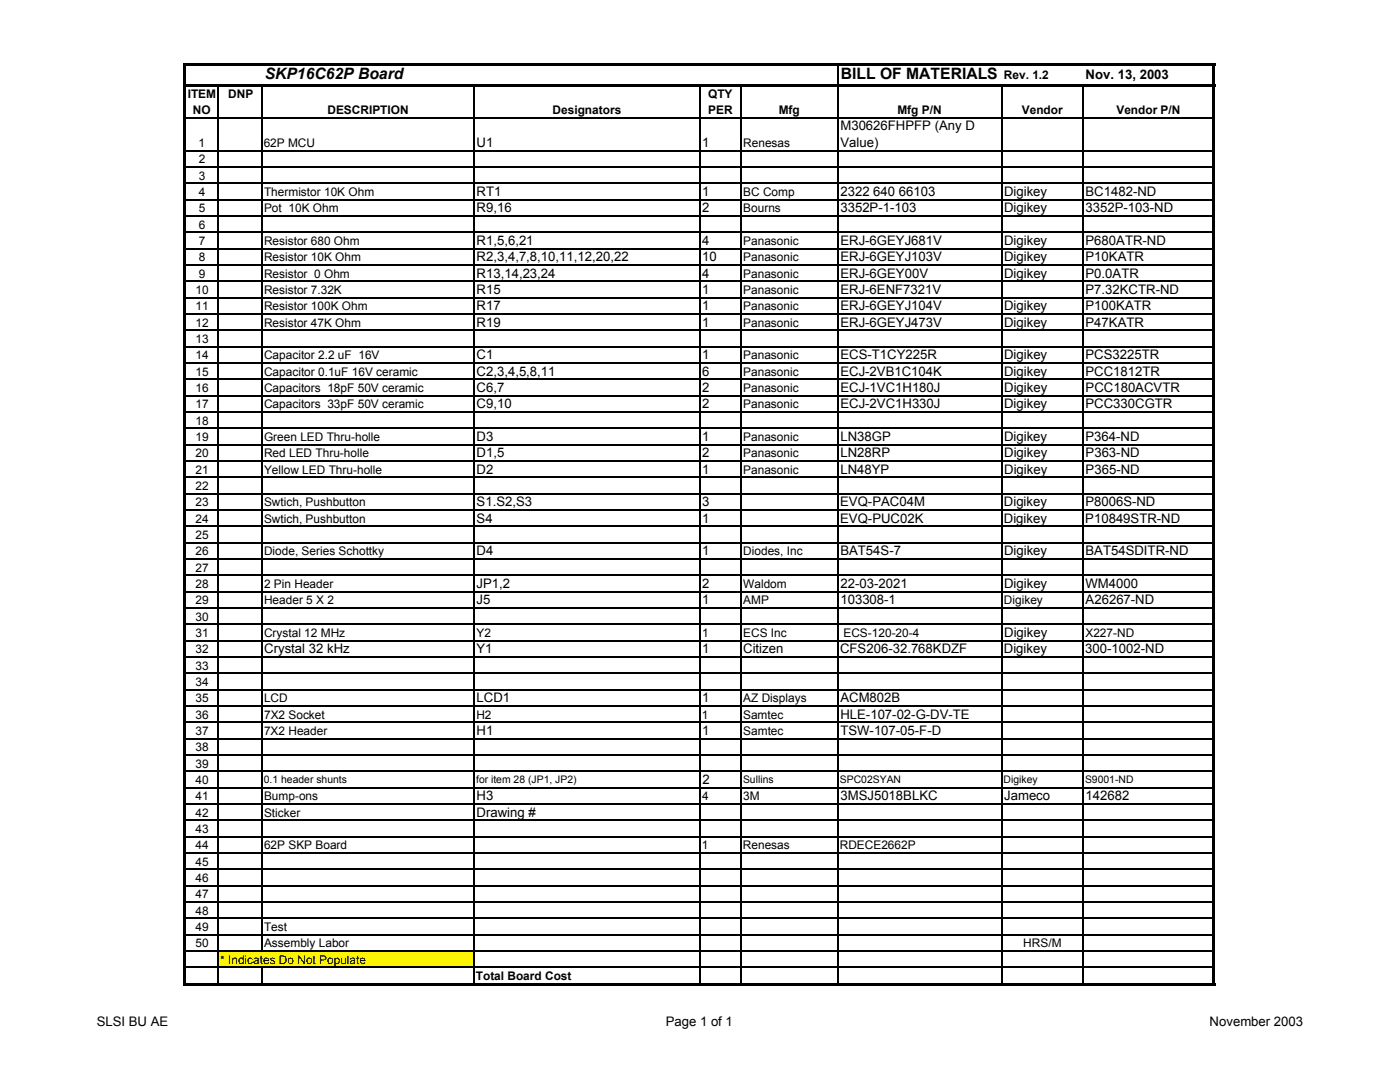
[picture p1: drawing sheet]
<svg xmlns="http://www.w3.org/2000/svg" width="279mm" height="216mm" viewBox="0 0 279 216" stroke-linecap="round" stroke-linejoin="round" font-family="sans-serif">
<defs><g id="words">
<g font-size="3.1">
<text x="52.8" y="15.8">SKP16C62P Board</text>
<text x="167.8" y="15.8">BILL OF MATERIALS</text>
</g>
<g font-size="2.6">
<text x="216.7" y="15.8">Nov. 13, 2003</text>
<text x="95.1" y="29.3">U1</text>
<text x="140.1" y="29.3">1</text>
<text x="167.7" y="26">M30626FHPFP (Any D</text>
<text x="167.7" y="29.3">Value)</text>
<text x="95.1" y="39.1">RT1</text>
<text x="140.1" y="39.1">1</text>
<text x="167.7" y="39.1">2322 640 66103</text>
<text x="200.4" y="39.1">Digikey</text>
<text x="216.6" y="39.1">BC1482-ND</text>
<text x="95.1" y="42.4">R9,16</text>
<text x="140.1" y="42.4">2</text>
<text x="167.7" y="42.4">3352P-1-103</text>
<text x="200.4" y="42.4">Digikey</text>
<text x="216.6" y="42.4">3352P-103-ND</text>
<text x="95.1" y="48.9">R1,5,6,21</text>
<text x="95.1" y="52.2">R2,3,4,7,8,10,11,12,20,22</text>
<text x="140.1" y="48.9">4</text>
<text x="140.2" y="52.2">10</text>
<text x="167.7" y="48.9">ERJ-6GEYJ681V</text>
<text x="167.7" y="52.2">ERJ-6GEYJ103V</text>
<text x="200.4" y="48.9">Digikey</text>
<text x="200.4" y="52.2">Digikey</text>
<text x="216.6" y="48.9">P680ATR-ND</text>
<text x="216.6" y="52.2">P10KATR</text>
<text x="95.1" y="55.4">R13,14,23,24</text>
<text x="95.1" y="58.7">R15</text>
<text x="140.1" y="58.7">1</text>
<text x="140.1" y="55.4">4</text>
<text x="167.7" y="55.4">ERJ-6GEY00V</text>
<text x="167.7" y="58.7">ERJ-6ENF7321V</text>
<text x="200.4" y="55.4">Digikey</text>
<text x="216.6" y="58.7">P7.32KCTR-ND</text>
<text x="216.6" y="55.4">P0.0ATR</text>
<text x="95.1" y="61.9">R17</text>
<text x="95.1" y="65.2">R19</text>
<text x="140.1" y="61.9">1</text>
<text x="140.1" y="65.2">1</text>
<text x="167.7" y="61.9">ERJ-6GEYJ104V</text>
<text x="167.7" y="65.2">ERJ-6GEYJ473V</text>
<text x="200.4" y="61.9">Digikey</text>
<text x="200.4" y="65.2">Digikey</text>
<text x="216.6" y="61.9">P100KATR</text>
<text x="216.6" y="65.2">P47KATR</text>
<text x="95.1" y="71.7">C1</text>
<text x="140.1" y="71.7">1</text>
<text x="167.7" y="71.7">ECS-T1CY225R</text>
<text x="200.4" y="71.7">Digikey</text>
<text x="216.6" y="71.7">PCS3225TR</text>
<text x="95.1" y="75">C2,3,4,5,8,11</text>
<text x="140.1" y="75">6</text>
<text x="167.7" y="75">ECJ-2VB1C104K</text>
<text x="200.4" y="75">Digikey</text>
<text x="216.6" y="75">PCC1812TR</text>
<text x="95.1" y="78.2">C6,7</text>
<text x="95.1" y="81.5">C9,10</text>
<text x="140.1" y="78.2">2</text>
<text x="140.1" y="81.5">2</text>
<text x="167.7" y="78.2">ECJ-1VC1H180J</text>
<text x="167.7" y="81.5">ECJ-2VC1H330J</text>
<text x="200.4" y="81.5">Digikey</text>
<text x="200.4" y="78.2">Digikey</text>
<text x="216.6" y="81.5">PCC330CGTR</text>
<text x="216.7" y="78.2">PCC180ACVTR</text>
<text x="95.1" y="88">D3</text>
<text x="140.1" y="88">1</text>
<text x="167.7" y="88">LN38GP</text>
<text x="200.4" y="88">Digikey</text>
<text x="216.6" y="88">P364-ND</text>
<text x="95.1" y="91.3">D1,5</text>
<text x="95.1" y="94.5">D2</text>
<text x="140.1" y="94.5">1</text>
<text x="140.1" y="91.3">2</text>
<text x="167.7" y="91.2">LN28RP</text>
<text x="167.7" y="94.5">LN48YP</text>
<text x="200.4" y="91.3">Digikey</text>
<text x="200.4" y="94.5">Digikey</text>
<text x="216.7" y="91.3">P363-ND</text>
<text x="216.7" y="94.5">P365-ND</text>
<text x="95.1" y="101">S1.S2,S3</text>
<text x="140.1" y="101">3</text>
<text x="167.7" y="101">EVQ-PAC04M</text>
<text x="200.4" y="101">Digikey</text>
<text x="216.6" y="101">P8006S-ND</text>
<text x="95.1" y="104.3">S4</text>
<text x="140.1" y="104.3">1</text>
<text x="167.7" y="104.3">EVQ-PUC02K</text>
<text x="200.4" y="104.3">Digikey</text>
<text x="216.6" y="104.3">P10849STR-ND</text>
<text x="95.1" y="110.8">D4</text>
<text x="140.1" y="110.8">1</text>
<text x="167.7" y="110.8">BAT54S-7</text>
<text x="200.4" y="110.8">Digikey</text>
<text x="216.6" y="110.8">BAT54SDITR-ND</text>
<text x="95.1" y="117.3">JP1,2</text>
<text x="140.2" y="117.3">2</text>
<text x="167.7" y="117.3">22-03-2021</text>
<text x="200.4" y="117.3">Digikey</text>
<text x="216.6" y="117.3">WM4000</text>
<text x="95.1" y="120.6">J5</text>
<text x="140.1" y="120.6">1</text>
<text x="167.7" y="120.6">103308-1</text>
<text x="216.7" y="120.6">A26267-ND</text>
<text x="52.7" y="130.4">Crystal 32 kHz</text>
<text x="95.1" y="130.4">Y1</text>
<text x="140.1" y="130.4">1</text>
<text x="148.3" y="130.4">Citizen</text>
<text x="167.7" y="130.4">CFS206-32.768KDZF</text>
<text x="200.3" y="130.4">Digikey</text>
<text x="200.4" y="127.1">Digikey</text>
<text x="216.6" y="130.4">300-1002-ND</text>
<text x="95.1" y="140.2">LCD1</text>
<text x="140.1" y="140.2">1</text>
<text x="167.7" y="140.2">ACM802B</text>
<text x="167.7" y="143.4">HLE-107-02-G-DV-TE</text>
<text x="95.1" y="146.7">H1</text>
<text x="140.1" y="146.7">1</text>
<text x="167.7" y="146.7">TSW-107-05-F-D</text>
<text x="95.1" y="159.7">H3</text>
<text x="140.2" y="156.5">2</text>
<text x="167.7" y="159.7">3MSJ5018BLKC</text>
<text x="200.4" y="159.7">Jameco</text>
<text x="216.7" y="159.7">142682</text>
<text x="95.1" y="163">Drawing #</text>
<text x="19.3" y="204.7">SLSI BU AE</text>
<text x="132.9" y="204.7">Page 1 of 1</text>
<text x="241.4" y="204.7">November 2003</text>
</g>
<g font-size="2.4">
<text x="200.4" y="15.8">Rev. 1.2</text>
<text x="37.5" y="19.6">ITEM</text>
<text x="38.5" y="22.8">NO</text>
<text x="45.5" y="19.6">DNP</text>
<text x="65.4" y="22.8">DESCRIPTION</text>
<text x="110.3" y="22.8">Designators</text>
<text x="141.3" y="19.6">QTY</text>
<text x="141.4" y="22.8">PER</text>
<text x="155.4" y="22.8">Mfg</text>
<text x="179.1" y="22.8">Mfg P/N</text>
<text x="203.9" y="22.8">Vendor</text>
<text x="222.8" y="22.8">Vendor P/N</text>
<text x="39.6" y="29.3">1</text>
<text x="52.6" y="29.3">62P MCU</text>
<text x="148.3" y="29.3">Renesas</text>
<text x="39.7" y="32.6">2</text>
<text x="39.7" y="35.9">3</text>
<text x="39.7" y="39.1">4</text>
<text x="52.7" y="39.1">Thermistor 10K Ohm</text>
<text x="148.3" y="39.1">BC Comp</text>
<text x="39.7" y="42.4">5</text>
<text x="39.7" y="45.6">6</text>
<text x="52.7" y="42.4">Pot 10K Ohm</text>
<text x="148.3" y="42.4">Bourns</text>
<text x="39.7" y="48.9">7</text>
<text x="39.7" y="52.2">8</text>
<text x="52.7" y="48.9">Resistor 680 Ohm</text>
<text x="52.7" y="52.2">Resistor 10K Ohm</text>
<text x="148.3" y="48.9">Panasonic</text>
<text x="148.3" y="52.2">Panasonic</text>
<text x="39" y="58.7">10</text>
<text x="39.7" y="55.4">9</text>
<text x="52.7" y="55.4">Resistor 0 Ohm</text>
<text x="52.7" y="58.7">Resistor 7.32K</text>
<text x="148.3" y="55.4">Panasonic</text>
<text x="148.3" y="58.7">Panasonic</text>
<text x="39" y="61.9">11</text>
<text x="39" y="65.2">12</text>
<text x="52.7" y="61.9">Resistor 100K Ohm</text>
<text x="52.7" y="65.2">Resistor 47K Ohm</text>
<text x="148.3" y="61.9">Panasonic</text>
<text x="148.3" y="65.2">Panasonic</text>
<text x="39" y="68.5">13</text>
<text x="39" y="71.7">14</text>
<text x="52.7" y="71.7">Capacitor 2.2 uF 16V</text>
<text x="148.3" y="71.7">Panasonic</text>
<text x="39" y="75">15</text>
<text x="52.7" y="75">Capacitor 0.1uF 16V ceramic</text>
<text x="148.3" y="75">Panasonic</text>
<text x="39" y="78.2">16</text>
<text x="39" y="81.5">17</text>
<text x="52.7" y="78.2">Capacitors 18pF 50V ceramic</text>
<text x="52.7" y="81.5">Capacitors 33pF 50V ceramic</text>
<text x="148.3" y="78.2">Panasonic</text>
<text x="148.3" y="81.5">Panasonic</text>
<text x="39" y="84.8">18</text>
<text x="39" y="88">19</text>
<text x="52.7" y="88">Green LED Thru-holle</text>
<text x="148.3" y="88">Panasonic</text>
<text x="39" y="91.3">20</text>
<text x="39" y="94.5">21</text>
<text x="52.7" y="91.3">Red LED Thru-holle</text>
<text x="52.7" y="94.5">Yellow LED Thru-holle</text>
<text x="148.3" y="91.3">Panasonic</text>
<text x="148.3" y="94.5">Panasonic</text>
<text x="39" y="97.8">22</text>
<text x="39" y="101">23</text>
<text x="52.7" y="101">Swtich, Pushbutton</text>
<text x="39" y="104.3">24</text>
<text x="39" y="107.6">25</text>
<text x="52.7" y="104.3">Swtich, Pushbutton</text>
<text x="39" y="110.8">26</text>
<text x="52.7" y="110.8">Diode, Series Schottky</text>
<text x="148.3" y="110.8">Diodes, Inc</text>
<text x="39" y="114.1">27</text>
<text x="39" y="117.3">28</text>
<text x="52.7" y="117.3">2 Pin Header</text>
<text x="148.3" y="117.3">Waldom</text>
<text x="39" y="120.6">29</text>
<text x="39" y="123.9">30</text>
<text x="52.7" y="120.6">Header 5 X 2</text>
<text x="148.3" y="120.6">AMP</text>
<text x="200.4" y="120.6">Digikey</text>
<text x="39" y="130.4">32</text>
<text x="39" y="127.1">31</text>
<text x="52.7" y="127.1">Crystal 12 MHz</text>
<text x="95.1" y="127.1">Y2</text>
<text x="140.1" y="127.1">1</text>
<text x="148.3" y="127.1">ECS Inc</text>
<text x="168.3" y="127.1">ECS-120-20-4</text>
<text x="216.6" y="127.1">X227-ND</text>
<text x="39" y="133.6">33</text>
<text x="39" y="136.9">34</text>
<text x="39" y="140.2">35</text>
<text x="39" y="143.4">36</text>
<text x="52.7" y="140.2">LCD</text>
<text x="52.7" y="143.4">7X2 Socket</text>
<text x="95.1" y="143.4">H2</text>
<text x="140.1" y="143.4">1</text>
<text x="148.3" y="143.4">Samtec</text>
<text x="148.3" y="140.2">AZ Displays</text>
<text x="39" y="146.7">37</text>
<text x="39" y="149.9">38</text>
<text x="52.7" y="146.7">7X2 Header</text>
<text x="148.3" y="146.7">Samtec</text>
<text x="39" y="153.2">39</text>
<text x="39" y="156.5">40</text>
<text x="39" y="159.7">41</text>
<text x="52.7" y="159.7">Bump-ons</text>
<text x="140.1" y="159.7">4</text>
<text x="148.3" y="159.7">3M</text>
<text x="39" y="163">42</text>
<text x="39" y="166.2">43</text>
<text x="52.7" y="163">Sticker</text>
<text x="39" y="169.5">44</text>
<text x="39" y="172.8">45</text>
<text x="52.7" y="169.5">62P SKP Board</text>
<text x="140.1" y="169.5">1</text>
<text x="148.3" y="169.5">Renesas</text>
<text x="167.6" y="169.5">RDECE2662P</text>
<text x="39" y="176">46</text>
<text x="39" y="179.3">47</text>
<text x="39" y="182.5">48</text>
<text x="39" y="185.8">49</text>
<text x="52.7" y="185.8">Test</text>
<text x="39" y="189.1">50</text>
<text x="52.7" y="189.1">Assembly Labor</text>
<text x="204.2" y="189.1">HRS/M</text>
<text x="44" y="192.3">* Indicates Do Not Populate</text>
<text x="95" y="195.5">Total Board Cost</text>
</g>
<g font-size="2.1">
<text x="52.7" y="156.3">0.1 header shunts</text>
<text x="95" y="156.3">for item 28 (JP1, JP2)</text>
<text x="148.3" y="156.3">Sullins</text>
<text x="167.6" y="156.3">SPC02SYAN</text>
<text x="200.3" y="156.3">Digikey</text>
<text x="216.5" y="156.3">S9001-ND</text>
</g>
</g></defs>
<path d="M43.6 189.8h51.1v3.3h-51.1z" fill="#fcf305"/>
<g fill="none" stroke="#000" stroke-width=".25">
<path d="M43.6 17.3v178.9M52.2 17.3v172.6M94.6 17.3v178.9M139.7 17.3v178.9M147.9 17.3v178.9M167.2 13.1v3.7M167.2 17.3v178.9M199.9 17.3v178.9M216.2 17.3v178.9M37.1 23.5h204.9M37.1 30.1h204.9M37.1 33.3h204.9"/>
<path d="M37.1 36.6h204.9M37.1 39.8h204.9M37.1 43.1h204.9M37.1 46.4h204.9M37.1 49.6h204.9M37.1 52.9h204.9M37.1 56.1h204.9M37.1 59.4h204.9M37.1 62.7h204.9M37.1 65.9h204.9M37.1 69.2h204.9M37.1 72.4h204.9"/>
<path d="M37.1 75.7h204.9M37.1 79h204.9M37.1 82.2h204.9M37.1 85.5h204.9M37.1 88.7h204.9M37.1 92h204.9M37.1 95.3h204.9M37.1 98.5h204.9M37.1 101.8h204.9M37.1 105h204.9M37.1 108.3h204.9M37.1 111.5h204.9"/>
<path d="M37.1 114.8h204.9M37.1 118.1h204.9M37.1 121.3h204.9M37.1 124.6h204.9M37.1 127.8h204.9M37.1 131.1h204.9M37.1 134.4h204.9M37.1 137.6h204.9M37.1 140.9h204.9M37.1 144.1h204.9M37.1 147.4h204.9M37.1 150.7h204.9"/>
<path d="M37.1 153.9h204.9M37.1 157.2h204.9M37.1 160.4h204.9M37.1 163.7h204.9M37.1 167h204.9M37.1 170.2h204.9M37.1 173.5h204.9M37.1 176.7h204.9M37.1 180h204.9M37.1 183.3h204.9M37.1 186.5h204.9M37.1 189.8h204.9"/>
<path d="M37.1 193h204.9M52.2 193.2v3"/>
</g>
<path d="M36.6 12.6h.5v184.1h-.5zM242 13.1h.5v183.6h-.5zM37.1 12.6h205.4v.5h-205.4zM37.1 16.8h205.4v.5h-205.4zM37.1 196.2h205.4v.5h-205.4z" fill="#000"/>
<use href="#words"/>
</svg>
